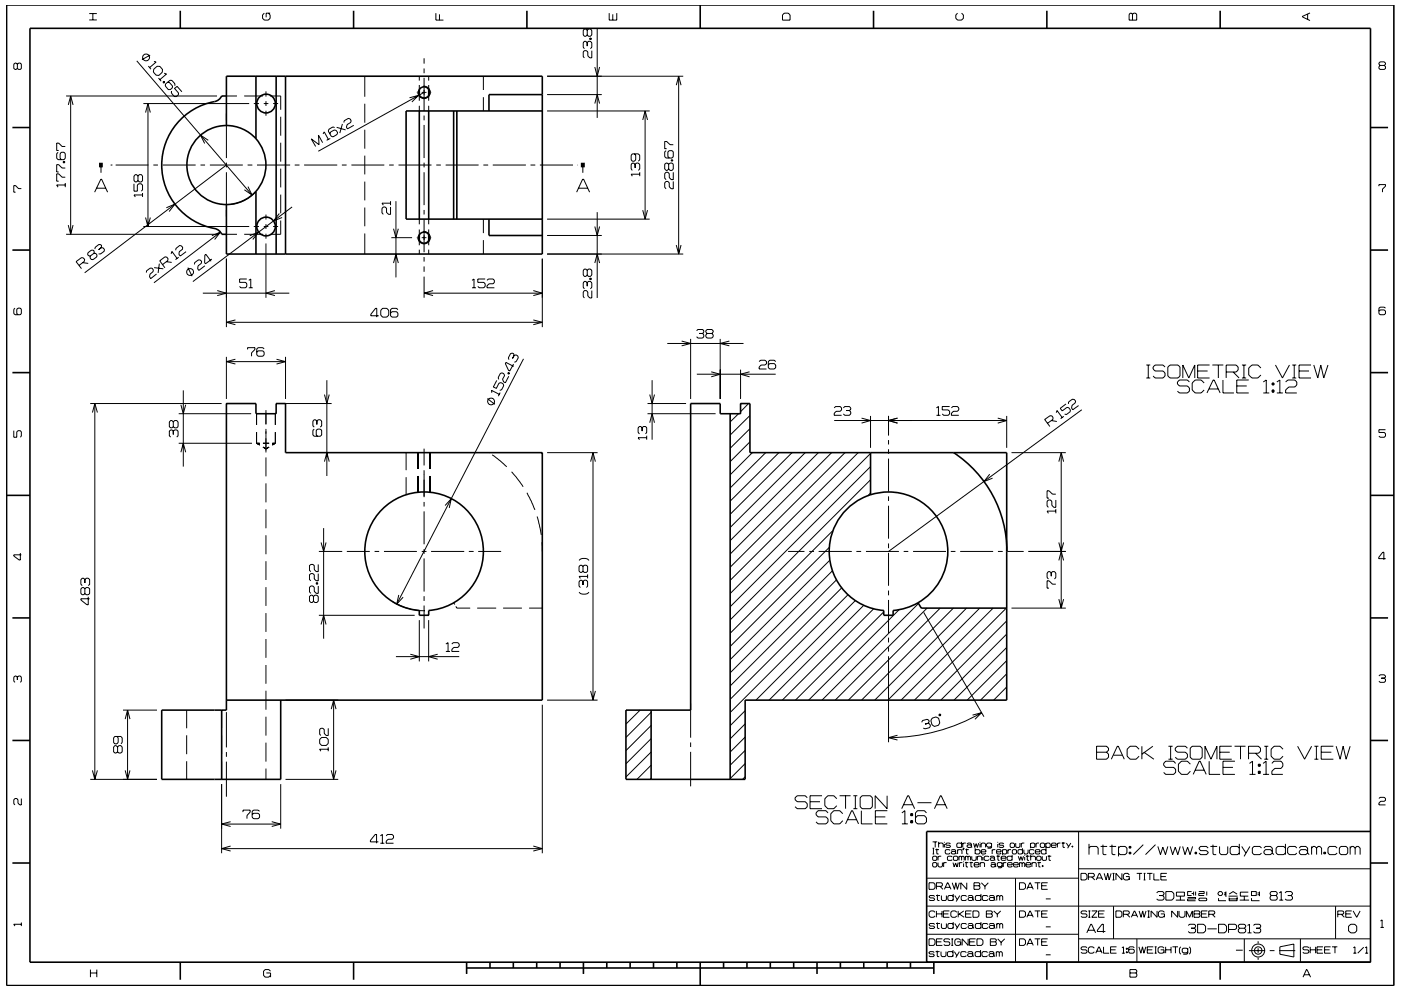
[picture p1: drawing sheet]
<svg xmlns="http://www.w3.org/2000/svg" width="297mm" height="210mm" viewBox="0 0 297 210" stroke-linecap="round" stroke-linejoin="round" font-family="sans-serif">
<g fill="none" stroke="#000" stroke-width=".21">
<path d="M3.7 13.6l-.3-.2h-.2l-.3 .2v.9l.3 .2 .5-.2M3.7 13.6l.2-.2h.4l.2 .2v.9l-.2 .2h-.4l-.2-.2M3.7 13.6v.9M18.9 4.2h1.6M18.9 2.9h1.6M19.7 2.9v1.3M29 12.9l24.4 28.5M31.5 14l.5 .7M31.5 11.6v.1M31.8 11.7l-1.7 1M32.6 14.7l.7-.7 .6 .1 .6 .6-.1 .6-.7 .7h-.6l-.6-.7zM32.6 13l.5 .2-1.4 1.1"/>
<path d="M33.6 16.5l.6 .7M34.8 17.2l.1 .2-.2 .2-.2-.2zM34.8 15.5l.5 .2-1.4 1.2M34.8 17.3l-.2 .2M35.5 17.5h.4l.7 .7-.1 .5-.4 .3h-.4l-.7-.8 .1-.4 1-.8 .3 .1 .7 .7v.4M36.4 19.3l-.1 .4 .7 .8h.4l.4-.4v-.4l-.8-.9 .6-.5 1 1.2M56 2.8l-.3 .4v.7l.3 .4h.9l.4-.4v-.7l-.4-.4M56.4 19.4v1.1M57.3 2.8h-.9v.9M77.3 16.2v4.3M88.4 19.6h.1M88.9 16.2v.9"/>
<path d="M88.9 18v1M89.4 19.6h1M89.7 18.3a1.32 1.32 0 0 1 1.5 1.2 1.32 1.32 0 0 1-1.4 1.4 1.32 1.32 0 0 1-1.2-1.5M89.9 12.4v1.1M89.9 14.5v1M89.9 16.5v7M89.9 19.6l-22.4 12.5M90.9 16.2v.9M90.9 18v1M91.4 19.6h.1M92.4 2.8v1.5h1.6M93.2 3v1.3"/>
<path d="M102.5 16.2v2.9M116 16.2h28.9M124.5 9.1l-.3-.3h-.3l-.2 .3v.9l.2 .3M124.5 9.1l.3-.3h.4l.3 .3v.9l-.3 .3M124.5 9.1v.7M124.5 6.4l-.3-.3h-.3l-.2 .3v1l.2 .3h.3l.3-.3M124.5 6.4l.3-.3h.4l.3 .3v1l-.3 .3h-.4l-.3-.3M124.5 6.4v1M125.1 8.1h.2v.3h-.2zM125.1 8.3h.2M125.5 10.7v1.6h-.5l-.4-.5v-.8l-.3-.3h-.4l-.2 .3v1l.2 .3M126.1 14.2l.5 2 .5-2"/>
<path d="M126.6 6.1v18.9M129.2 2.8v1.5h1.6v-1.5M129.9 3v1.3M143.4 18.1l.5-1.9 .5 1.9M143.9 16.2v37.7M166.3 2.8h.8l.4 .4v1.1h-1.6v-1.1zM203 2.8l-.4 .4v.7l.4 .4h.9l.4-.4v-.7l-.4-.4M239.6 2.8h.3l.2 .2 .3-.2h.3l.3 .2v1.3h-1.6v-1.3zM240.1 3v1.3M277.2 3v1.1M277.7 2.7l-1.6 .8v.1l1.6 .8M292.6 13.9l-.2-.3v-.2l.2-.3h.9l.2 .3v.2l-.2 .3"/>
<path d="M292.6 13.9l-.2 .2v.4l.2 .2h.9l.2-.2v-.4l-.2-.2M292.6 13.9h.9M12.3 32.3l-.3 .3v1l.3 .3h1.3l.2-.3v-1l-.2-.3h-.6l-.3 .3v1l.3 .3M13.4 34.2h.3v.3h-.3zM13.4 34.4h.3M13.8 31.1h-.6l-.8-.8h-.4v1.6h.4M13.8 39.2h-1.8l.3 .5M13.8 38.8v.9M13.8 37.6h-.6l-.8-.7h-.4v1.5h.4M13.8 35.6h-.6l-.8-.7h-.4v1.6h.4M14 20.4h32M14.5 22.3l.5-1.9 .5 1.9"/>
<path d="M15 20.4v29.3M20.5 39.9h1.9M21.4 35v1.7M23.5 35h.3M24.5 35h7M28.4 39v1.5h.7v-1.2l.3-.3h.6l.2 .3v1l-.2 .2M29.2 37.3l.3-.3h.5l.2 .3v1l-.2 .3h-.5l-.3-.3M29.2 37.3l-.3-.3h-.2l-.3 .3v1l.3 .3h.2l.3-.3M29.2 37.3v1M30.4 22h22.4M30.9 23.9l.5-1.9 .5 1.9M31.4 22v26"/>
<path d="M32.5 35h1M34.5 35h7M42.5 35h1M44.2 29.8l-1.7-1.1 .9 1.7M44.5 35h7M48 24.1v1.4M48 26.5v7M48 34.5v1M48 36.5v7M48 20.4h2.2M48 35l-30.1 22.9M51.8 20.4h3.9"/>
<path d="M52.5 35h1M52.6 39.6l.8 1.8-1.6-1.1M53.8 22h1.1M54.5 35h7M55.9 22h1M56.4 21.5v1M56.4 23.5v1M57.2 20.4h2.3v2.9M57.9 22h1.1M59.5 24.8v4M59.5 30.3v4M59.5 35.8v4"/>
<path d="M62.5 35h1M64.5 35h7M68.4 30.3l-.9-1.6 .1 2-1.6-1.2 .9 1.6M68.5 28.4l.2-.4 .9 1.6M70 29.4l-.7 .4M71 27l-.4-.1-.9 .5-.1 .4 .6 1.1 .4 .1 .9-.5 .1-.4-.3-.4-.4-.1-.8 .4-.2 .4M71.4 27l1.9 .6M72.5 35h1M72.6 26.3l-.6 1.9M72.9 26l.1-.4 .9-.5 .3 .1 .3 .4-.2 .4-.7 .4-.2 .6 .3 .3 1.3-.7M74.5 35h7M77.3 22v4"/>
<path d="M77.3 27.5v4M77.3 33v4M77.3 38.5v4M82.5 35h1M84.5 35h7M86.8 20.7l1.9-.5-1.4 1.4M88.9 20.3v1.1M88.9 22.4v1.1M89.9 24.5v1M89.9 26.5v7M89.9 34.5v1M89.9 36.5v7"/>
<path d="M90.9 20.3v1.1M90.9 22.4v1.1M92.5 35h1M94.5 35h7M102.5 20.6v2.9M102.5 35h1M104.5 35h7M112.5 35h1M114.5 35h7M116 20.1h11.6M116 23.5h21.7M122.5 35h.1"/>
<path d="M122.7 39.9h1.9M123.6 35v1.7M126.1 22l.5-1.9 .5 1.9M134.5 32.6l.3 .3v1l-.3 .3h-.4l-.3-.3v-1l.3-.3h1.2l.3 .3v1l-.3 .3M134.7 34.9l-.3-.3h-.3l-.3 .3v.9l.3 .3M134.7 34.9l.2-.3h.4l.3 .3v.9l-.3 .3M134.7 34.9v.7M135.6 36.9h-1.8l.3 .5M135.6 36.5v.9M136.3 25.4l.5-1.9 .5 1.9M136.8 23.5v23M141.2 32l-.3 .2v1l.3 .3h1.3l.2-.3v-1l-.2-.2h-.6l-.3 .2v1l.3 .3"/>
<path d="M141.8 34.8l-.3-.2h-.3l-.3 .2v1l.3 .3h.3l.3-.3M141.8 34.8l.3-.2h.4l.2 .2v1l-.2 .3h-.4l-.3-.3M141.8 34.8v1M142.3 33.9h.3v.3h-.3zM142.3 34h.3M142.7 38.5v1.5h-.4l-.4-.4v-.8l-.3-.3h-.4l-.3 .3v1l.3 .2M142.7 30.7h-.6l-.8-.7h-.4v1.5h.4M142.7 36.5v1.6h-.4l-.4-.4v-.9l-.3-.3h-.4l-.3 .3v1l.3 .3M292.4 39.5v-.3h1.3v.3l-.6 .6v.7M4.5 40h-.6l-.6-.6h-.4v1.4h.4M14 49.7h32M14.5 47.7l.5 2 .5-2"/>
<path d="M16.8 56.3l1.1-.8v-.5l-.2-.3-.4-.1-1.2 .9 1.2 1.5M17.5 55.7l1.2 .2M19.9 53.7l.1-.4-.2-.2-.4-.1-.8 .6v.4l.2 .2 .3 .1M19.9 53.7l-.8 .6M19.9 53.7l.4 .1 .3 .3-.1 .4-.8 .6-.4-.1-.2-.3v-.4M20.1 40.8l1.3-2.8h.1l1.3 2.8M21.5 52.5v-.4l-.1-.2h-.4l-.8 .6-.1 .3M21.5 52.5l-.6 .5M21.5 52.5l.4 .1 .2 .3v.4l-.8 .6-.4-.1M30.2 41.4h-1.8l.3 .4M30.2 40.9v.9M30.4 48h22.4"/>
<path d="M30.9 46.1l.5 1.9 .5-1.9M31 57.8l.1-.4 .8-.5h.4l.2 .3v.4l-.7 .6-.1 .5 .3 .4 1.2-1M32.7 56.8l1.9 .2M33.8 55.9l-.3 2M34.5 56.1l1.1-.8v-.4l-.3-.4h-.3l-1.1 .8 1.1 1.5M35.2 55.5l1.2 .2M35.3 44.1l1.8-.8-1.2 1.6M36.3 53.8l.1-.5 1.1 1.5M37.3 53.1v-.4l.8-.6 .4 .1 .2 .3v.4l-.7 .5-.1 .6 .3 .3 1.3-.9M37.9 54.6l-.7 .5M39.8 56.8l.9 1.8M40.7 58.3h.1"/>
<path d="M41.2 56.1l.1-.4 .8-.6 .4 .1 .3 .3-.1 .4-.7 .5-.1 .6 .3 .4 1.2-1M44.9 54.9l-1.3 1.1-.2-.3v-1.6l.2-.2 1.1 1.5M44.9 50l1.8-.8-1.2 1.6M46.7 49.2l-14.1 10.8M48 44.5v1.4M48 54.9v14.5M48 49.7h2.2M51.8 49.7h3.9M52.3 59.2h-1.5v.7h1.3l.2 .3v.5l-.2 .3h-1l-.3-.3M52.7 59.5l.5-.3v1.8M53 50l1.8-.8-1.2 1.6M53.8 48h1.1"/>
<path d="M54.2 40.7a8.5 8.5 0 0 1-5.2 2.6M55.9 48h1M56.4 51.6v11.6M56.4 45.5v1.1M56.4 47.5v1M56.4 49.6v1M57.9 48h1.1M59.2 45.3l-1.2 1.6 1.8-.8M59.5 41.3v4M59.5 46.8v2.9h-2.3M61.9 43.9l-21 15.8M77.3 44v4"/>
<path d="M77.3 49.5v4.4M82.8 43.9v1.6h-.4l-.4-.5v-.8l-.3-.3h-.4l-.3 .3v1l.3 .3M82.8 42.7v.8M82.8 43.1h-1.8l.3 .4M83 50.4h4.4M83.4 48.5l.5 1.9 .6-1.9M83.4 55.8l.5-1.9 .6 1.9M83.9 42.7v16.1M88.4 50.4h.1M88.9 46.5v1.1M88.9 48.7v1.1M88.9 51.1v.9"/>
<path d="M88.9 53v.9M89.4 50.4h1M89.7 49.1a1.32 1.32 0 0 1 1.5 1.2 1.32 1.32 0 0 1-1.4 1.4 1.32 1.32 0 0 1-1.2-1.5M89.9 44.5v1M89.9 46.5v7M89.9 54.5v1M89.9 56.5v1.2M89.9 58.7v4.5M90.9 46.5v1.1M90.9 48.7v1.1M90.9 51.1v.9M90.9 53v.9"/>
<path d="M91.4 50.4h.1M100.1 59.5l.4-.3v1.8M102.5 46.5v2.9M102.5 50.9v3M102.9 59.2h-1.6v.7h1.3l.3 .3v.5l-.3 .3h-1l-.3-.3M103.2 59.5l.3-.3h1.1l.2 .3v.4l-.2 .3h-.9l-.5 .4v.4h1.6M115 54.9v14.5M116 53.9h28.9M116 49.9h11.6M116 46.5h21.7M122.3 40.8l1.2-2.8h.2l1.3 2.8M124.5 60l-.3-.3h-.3l-.2 .3v1l.2 .3"/>
<path d="M124.5 60l.3-.3h.4l.3 .3v1l-.3 .3M124.5 60v.7M124.5 57.4l-.3-.3h-.3l-.2 .3v.9l.2 .3h.3l.3-.3M124.5 57.4l.3-.3h.4l.3 .3v.9l-.3 .3h-.4l-.3-.3M124.5 57.4v.9M125.1 59h.2v.3h-.2zM125.1 59.2h.2M126.1 55.8l.5-1.9 .5 1.9M126.1 48l.5 1.9 .5-1.9M126.6 45v18.2M136.3 44.6l.5 1.9 .5-1.9M143.4 52l.5 1.9 .5-1.9"/>
<path d="M3.2 65.4l-.3 .2v.9l.3 .3h1.1l.2-.3v-.9l-.2-.2h-.5l-.2 .2v.9l.2 .3M43 62.2h18.3M46.1 61.6l1.9 .6-1.9 .5M48 75.7v8.9M48 76.7h12.5M48 68.4h67M49.9 67.9l-1.9 .5 1.9 .5M49.9 76.2l-1.9 .5 1.9 .5M52.5 74.1v-.4h1.6v.4l-.8 .7v.8M52.7 61h.9M56 74l-.3-.3h-1l-.3 .3v1.3l.3 .3h1l.3-.3v-.6l-.3-.3h-1l-.3 .3M58.3 61.6l-1.9 .6 1.9 .5"/>
<path d="M58.6 76.2l1.9 .5-1.9 .5M60.5 75.7v8.9M80.3 67h-1.7v-.3l1-1.3h.3v1.9M81.1 65.4h.9l.4 .4v1l-.4 .5h-.9l-.4-.5v-1zM84.4 65.7l-.3-.3h-1l-.3 .3v1.3l.3 .3h1l.3-.3v-.6l-.3-.3h-1l-.3 .3M89.9 62.2h25.1M91.8 61.6l-1.9 .6 1.9 .5M100.1 61h.8M107.7 79.1l.2 .1M107.8 79l.2 .1-.1 .3-.2-.2zM107.9 79.8l-.8 1.4-.3-.2-.3-.6 .5-.7-.2-.4-.3-.2-.4 .1-.5 .9 .1 .4M108.9 77.2l-.8 1.5-.3-.1-.7-1.5 .2-.2 1.6 .8"/>
<path d="M109 75.4l-.1-.4-.3-.1-.4 .1-.4 .9 .1 .4M109 75.4l-.3 .6M109 75.4l.4-.1 .4 .2 .1 .4-.5 .8-.3 .1M111 76.1l-26.9 52M113.1 61.6l1.9 .6-1.9 .5M113.1 67.9l1.9 .5-1.9 .5M125.5 61.6v1.6h-.5l-.4-.4v-.9l-.3-.3h-.4l-.2 .3v1l.2 .3M141.5 72.9h16.1M144.5 72.3l1.9 .5-1.9 .6M146.4 71.9v12.7M147.7 70.1l.2-.2h1.1l.2 .2v.3l-.2 .3M147.7 79.4h16.8"/>
<path d="M148.2 70.7h.8M149 70.7l.2 .3v.4l-.2 .3h-1.1l-.2-.3M149.9 70.7l-.3-.3v-.3l.3-.2h1l.3 .2v.3l-.3 .3M149.9 70.7h1M149.9 70.7l-.3 .3v.4l.3 .3h1l.3-.3v-.4l-.3-.3M150.8 78.9l1.9 .5-1.9 .5M152.7 71.9v12.7M154.6 72.3l-1.9 .5 1.9 .6M157 78.4v6.2M158.9 78.9l-1.9 .5 1.9 .5M160.9 76.7l.3-.3h1l.3 .3v.4l-.3 .3h-.8l-.5 .4v.5h1.6M164.5 76.7l-.3-.3h-1l-.3 .3v1.3l.3 .3h1l.3-.3v-.6l-.3-.3h-1l-.3 .3"/>
<path d="M243 77.4h.9M243.5 77.4v2.8M247 77.8l-.4-.4h-1.7l-.4 .4v.5l.4 .4h1.7l.4 .4v.6l-.4 .5h-1.7l-.4-.5M247.6 77.8l.5-.4h1.7l.4 .4v1.9l-.4 .5h-1.7l-.5-.5zM253.9 78.7h2.1M256.5 77.4h-2.6v2.8h2.6M257 77.4h2.4M258.3 77.4v2.8M260 78.9h2.1l.4-.4v-.7l-.4-.4h-2.1v2.8M261.5 78.9l1.2 1.3M263.3 77.4h.9M263.7 77.4v2.8"/>
<path d="M267.3 78.1l-.6-.7h-1.3l-.6 .7v1.4l.6 .7h1.3l.6-.7M270.4 77.4l1.5 2.8 1.5-2.8M274 77.4h.8M274.4 77.4v2.8M275.4 78.7h2.1M278 77.4h-2.6v2.8h2.6M278.5 77.4l.9 2.8 .6-2.8 .7 2.8 .9-2.8M293.7 65.4l-.2-.3h-.9l-.2 .3v1.1l.2 .3h.9l.2-.3v-.5l-.2-.3h-.9l-.2 .3M2.9 91.3v1.4h.7v-1.1l.2-.3h.5l.2 .3v.9l-.2 .2M19.1 85.6h27.9M19.6 87.5l.5-1.9 .6 1.9M20.1 85.6v79.7"/>
<path d="M36.7 91.4l-.3-.2h-.2l-.3 .2v1.1l.3 .2M36.7 89.5l-.3-.3h-.2l-.3 .3v1l.3 .3 .5-.3M36.7 91.4l.3-.2h.5l.3 .2v1.1l-.3 .2M36.7 89.5v1M36.7 91.4v.8M36.7 89.5l.3-.3h.5l.3 .3v1l-.3 .3h-.5l-.3-.3M37.9 94h15.5M37.9 87.7h15.4M38.4 85.8l.5 1.9 .5-1.9M38.4 95.9l.5-1.9 .5 1.9M38.9 82.8v16.2M54.4 94h.7"/>
<path d="M54.4 94l.7 .4M54.4 87.7v2.4M54.4 91.6v2.4M55.7 94h1.4M55.7 94.8l.7 .4 .7-.4M56.4 87v3M56.4 91v5M56.4 97v4M57.7 94h.7M58.4 94l-.7 .4M58.4 87.7v2.4M58.4 91.6v2.4"/>
<path d="M59.5 85.6h10.8M66.6 91l-.3 .3v1l.3 .2h1.3l.3-.2v-1l-.3-.3h-.6l-.3 .3v1l.3 .2M67.2 89.3l-.3-.3h-.3l-.3 .3v1l.3 .3M67.2 89.3l.3-.3h.4l.3 .3v1l-.3 .3M67.2 89.3v.7M68.8 97.9l.5-1.9 .5 1.9M68.8 83.7l.5 1.9 .5-1.9M69.3 80.6v20.4M86.1 96v3.7M88.6 96v3.5M88.7 96v3.5M89.9 95.2v3.5"/>
<path d="M89.9 99.7v5.7M91.1 96v3.5M91.2 96v3.5M103.3 84.5l1.6 1.3M103.7 96h.1M104.3 83.3l-.1-.5 1.7 .8M104.4 96.5l3 2.5M105.3 80.7l-.7 1.4 .6 .3 .6-1.1 .4-.1 .5 .2 .1 .4-.5 .9-.3 .1M106 83.3l-.3 .7M116 96h10.7M125.2 97.9l.5-1.9 .5 1.9M125.7 96v52.5"/>
<path d="M136.1 90.7l.3-.2h.5l.2 .2v1l-.2 .3M136.1 90.7l-.3-.2h-.2l-.3 .2v1l.3 .3M136.1 90.7v.7M137.1 92.8h-1.8l.3 .5M137.1 92.4v.9M137.3 85.6h8.2M137.3 87.7h14.4M137.8 89.7l.5-1.9 .5 1.9M137.8 83.7l.5 1.9 .5-1.9M138.3 80.6v12.7M156.6 87.8l-1.8 1.7M158.7 85.6l-1.7 1.7"/>
<path d="M159 93.7l-4.2 4.2M159 90.9l-4.2 4.2M159 88.1l-4.2 4.2M159.5 96l-4.7 4.7M162.3 96l-7.5 7.5M165.1 96l-10.3 10.3M167.9 96l-13.1 13.1M170.7 96l-15.9 15.9M173.5 96l-18.7 18.7M176.3 96l-21.5 21.5M176.9 89.2h36.5M176.9 86.5l.3-.3h.9l.3 .3v.4l-.3 .3h-.8l-.4 .5v.4h1.5"/>
<path d="M178.8 86.5l.3-.3h1l.3 .3v.3l-.3 .3M179.2 96l-24.4 24.3M179.4 87.1h.7M180.1 87.1l.3 .3v.4l-.3 .3h-1l-.3-.3M181.9 96l-27.1 27.1M182.7 88.7l1.9 .5-1.9 .5M184.6 99l-29.8 29.7M184.6 96.2l-29.8 29.7M184.6 88.2v6.8M188.4 88.2v4.1M188.4 93.3v1M188.4 95.3v1"/>
<path d="M188.4 97.3v7M190.3 88.7l-1.9 .5 1.9 .5M198.5 86.5l.5-.3v1.9M198.5 88.1h.9M201.3 86.2h-1.5v.7h1.2l.3 .3v.6l-.3 .3h-.9l-.3-.3M201.7 86.5l.3-.3h1l.3 .3v.4l-.3 .3h-.9l-.4 .5v.4h1.6M211.5 88.7l1.9 .5-1.9 .5M213.4 88.2v6.8M214.5 96h11.5M222.1 89.8l1.1-.8 .1-.4-.2-.4h-.5l-1.1 .8 1.1 1.5M222.9 89.2l1.2 .2M223.9 87.5l.2-.4 1.1 1.5"/>
<path d="M224.5 97.9l.5-1.9 .5 1.9M225 96v33M225.5 88.3l-.6 .5M226 85.7l-1.2 .9 .4 .6 1-.8 .4 .1 .3 .4v.4l-.8 .6-.4-.1M226.5 85.7l.1-.4 .8-.6h.4l.2 .4v.4l-.7 .5-.1 .6 .3 .3 1.2-.9M229.4 86.9l-41 30.1M243 80.2h.9M250.8 80.2v-2.8l1.2 2.8 1.3-2.8v2.8M252.2 81l-.4-.4h-1.7l-.5 .4v.4l.5 .5h1.7l.4 .4v.7l-.4 .3h-1.7l-.5-.3M255.3 81.2l-.6-.6h-1.3l-.6 .6v1.5l.6 .6h1.3l.6-.6M255.9 83.3l1.3-2.7h.2l1.3 2.7M256.4 82.5h1.9"/>
<path d="M259.3 80.6v2.7h2.3M262.2 81.9h2.1M263.3 80.2h.9M264.8 80.6h-2.6v2.7h2.6M267.8 81l.7-.4v2.7M267.8 83.3h1.3M269.7 82.7h.4v.5h-.4zM269.7 81.2h.4v.5h-.4zM269.9 81.2v.5M269.9 82.7v.5M270.7 81l.7-.4v2.7M270.7 83.3h1.3"/>
<path d="M272.6 81l.4-.4h1.5l.4 .4v.7l-.4 .4h-1.2l-.7 .6v.6h2.3M274 80.2h.8M293.7 91.1h-1.3v.6h1.1l.2 .3v.5l-.2 .2h-.9l-.2-.2M4.3 117.3v1.5h-.2l-1.2-.9v-.2h1.6M56.4 102.5v4M56.4 108v4M56.4 113.5v4.1M56.4 119v4M67.5 119.7v1.5h-.4l-.5-.4v-.8l-.3-.3h-.4l-.3 .3v1l.3 .2M67.6 117h5M68.1 115.1l.5 1.9 .5-1.9M68.6 112v23.5"/>
<path d="M73.5 117h4.9M79.4 117h1M81.4 117h7M86.1 101.2v3.8M88.6 101v3.4M88.7 101v3.4M89.4 117h1M89.9 106.5v.9M89.9 108.5v6.9M89.9 116.5v1M89.9 118.4v7.1M91.1 101v3.4"/>
<path d="M91.2 101v3.4M91.4 117h7M94.4 107.2l1.3-1.4-.5 1.9M99.4 117h1M101.4 117h4.9M108.5 100.1l1 1.1 1.4 2.1M111.7 104.5l1.7 3.7M113.9 109.6l.9 3.8M114.9 115l.1 2M122.8 118.9a1.45 1.45 0 0 1 2.1 0M167.1 117h3.5M171.6 117h1"/>
<path d="M173.6 117h7M175.8 116.1l-21 21M175.9 118.8l-21.1 21.1M176.6 112.6l-21.8 21.7M181.6 117h1M183.6 117h7M184.6 101.8l-29.8 29.7M184.6 104.6l-.6 .6M188.4 105.3v1M188.4 107.3v7M188.4 115.3v1M188.4 117.3v6.9"/>
<path d="M191.6 117h1M193.6 117h7M201.6 117h1M203.6 117h7M209.8 100.6l-1.2 1.5 1.8-.7M211.6 117h1M213.6 117h3.4M218.1 117h7.9M223.9 108.4h-1.9l.3 .5M223.9 106v1.6h-.5l-.4-.4v-.9l-.3-.3h-.4l-.3 .3v1l.3 .3M223.9 108v.9M223.9 104.8h-.8l-.7-.7h-.4v1.6h.4"/>
<path d="M224.5 115.1l.5 1.9 .5-1.9M224.5 118.9l.5-1.9 .5 1.9M293.8 118.5h-1.5v-.3l.9-1.1h.2v1.6M18 122.9l-.3-.3h-.3l-.3 .3v1l.3 .3M18 124.9l-.3-.3h-.3l-.3 .3v1l.3 .2h.3l.3-.2M18 124.9l.3-.3h.4l.3 .3v1l-.3 .2h-.4l-.3-.2M18 122.9v.8M18 124.9v1M18 122.9l.3-.3h.4l.3 .3v1l-.3 .3M18.7 126.6v1.7h-.3l-1.3-1.1v-.2h1.9M56.4 124.5v4M56.4 130v4"/>
<path d="M56.4 135.5v4M66.5 126.5l-.3-.3h-.3l-.3 .3v1l.3 .3h.3l.3-.3M66.5 126.5l.3-.3h.4l.3 .3v1l-.3 .3h-.4l-.3-.3M66.5 126.5v1M67.1 123.6h.2v.3h-.2zM67.1 123.7h.2M67.5 121.7v1.5h-.4l-.5-.4v-.9l-.3-.2h-.4l-.3 .2v1l.3 .3M67.5 124.3v1.6h-.4l-.5-.5v-.8l-.3-.3h-.4l-.3 .3v1l.3 .3M67.6 130.5h20.3M68.1 132.5l.5-2 .5 2M83.3 127.6a12.8 12.8 0 0 0 6.8 1.9h-.2M83.9 139.3h13.5"/>
<path d="M84.5 126.2l-.4 1.9 1.4-1.4M87 138.8l1.9 .5-1.9 .5M88.9 131.5v8.8M89.9 126.4v1.1M89.9 128.4v4.9M90.9 131.5v8.8M92.8 138.8l-1.9 .5 1.9 .5M94.5 136.6l.5-.3v1.9M94.5 138.2h.9M95.8 136.6l.3-.3h1l.3 .3v.4l-.3 .3h-.9l-.4 .4v.5h1.6M96.2 127.8l.2 .4M96.6 128.6l.3 .4h2.8"/>
<path d="M101.2 129h4M106.7 129h4M112.2 129h2.8M122.8 125.6a1.43 1.43 0 0 0 2.1 0M123.6 123.4l-.3-.3h-.2l-.3 .3v.9l.3 .3M123.6 120.1l-.3-.2h-.2l-.3 .2v1.1l.3 .2 .5-.2M123.6 123.4l.3-.3h.4l.3 .3v.9l-.3 .3M123.6 120.1v1.1M123.6 123.4v.7M123.6 120.1l.3-.2h.4l.3 .2v1.1l-.3 .2h-.4l-.3-.2M124.6 121.8v.9M124.6 122.3h-1.8l.3 .4"/>
<path d="M176.5 121.1l-21.7 21.6M177.3 123l-22.5 22.5M178.4 124.7l-23.6 23.6M179.8 126.1l-25 25M181.4 127.4l-21.1 21.1M183.1 128.4l-20 20.1M185.2 129.2l-19.3 19.3M187.4 129.8l-18.7 18.7M188.4 125.3v1M188.4 127.2v7.1M188.4 135.2v1.1M188.4 137.3v.9"/>
<path d="M188.4 139.2v18.2M190.6 129.3l-19.2 19.2M194.7 128l-20.4 20.5M195.8 129.9l12.8 22.1M196.6 129l-19.5 19.5M199.3 129l-19.4 19.5M202.1 129l-19.4 19.5M204.9 129l-19.4 19.5M207.7 129l-19.4 19.5M210.6 129l-19.5 19.5M213.4 129l-19.5 19.5M213.4 134.5l-13.9 14"/>
<path d="M213.4 131.7l-16.7 16.8M213.4 137.3l-11.1 11.2M214.5 129h11.5M222.9 121.5l-.3-.3h-.3l-.3 .3v1l.3 .3M222.9 121.5l.2-.3h.5l.3 .3v1l-.3 .3M222.9 121.5v.7M223.9 123.9h-.8l-.7-.7h-.4v1.5h.4M224.5 127.1l.5 1.9 .5-1.9M3.7 143.6l-.3-.2h-.2l-.3 .2v.9l.3 .2M3.7 143.6l.2-.2h.4l.2 .2v.9l-.2 .2M3.7 143.6v.6M24.8 156.2l.3 .3v1l-.3 .3h-.5l-.2-.3v-1l.2-.3h1.4l.2 .3v1l-.2 .3"/>
<path d="M24.9 158.5l-.3-.3h-.3l-.2 .3v1l.2 .2h.3l.3-.2M24.9 158.5l.3-.3h.5l.2 .3v1l-.2 .2h-.5l-.3-.2M24.9 158.5v1M26.1 150.6h7.2M26.5 152.5l.6-1.9 .5 1.9M27 150.6v14.7M39.6 150.6v3.9M39.6 155.9v4.1M47 150.6v3.9M47 155.9v4.1M48 151v7.5M48 159.5v1"/>
<path d="M56.4 141v4M56.4 146.5v4M56.4 152v4M56.4 157.5v4M60.5 148.5h11.2M68.2 156.4h1l.4 .4v.9l-.4 .4h-1l-.4-.4v-.9zM69.6 158.9h-1.8l.2 .4M69.6 154.5v1.5h-.4l-.5-.4v-.9l-.3-.2h-.4l-.2 .2v1l.2 .3M69.6 158.5v.8M70.2 150.4l.5-1.9 .5 1.9M70.7 148.5v16.8M115 149.5v31.5"/>
<path d="M116 148.5h10.7M125.2 146.6l.5 1.9 .5-1.9M132.9 150.6l-.2 .2M135.7 150.6l-3 3M138 159.5l-5.3 5.3M138 156.7l-5.3 5.3M138 153.9l-5.3 5.3M138 151.1l-5.3 5.3M146.4 149.2v7.3M146.4 157.5v1M146.4 159.5v7.3M158 159.2l-3.2 3.1"/>
<path d="M158 156.3l-3.2 3.2M158 153.5l-3.2 3.2M158 150.7l-3.2 3.2M190.3 155.9l-1.9 .6 1.9 .5M195.4 153.2l.2-.4 1-.2 .4 .4-.2 .4M196.8 153.4l-.7 .2M196.8 153.4l.3 .2 .2 .4-.2 .3-1 .3-.4-.2M197.7 152.3l.8-.2 .5 .3 .3 .9-.3 .5-.9 .3-.5-.4-.2-.9zM199.2 151.5h.2v.3h-.3zM206.2 151.7l1.9-.5-1.4 1.4M208.1 151.2a39.3 39.3 0 0 1-19.7 5.3M213.4 145.7l-2.7 2.8"/>
<path d="M213.4 142.9l-5.5 5.6M213.4 140.1l-8.3 8.4M232.5 158.3h2.1l.4 .4v.4l-.4 .4 .4 .5v.6l-.4 .4h-2.1zM232.5 159.5h2.1M241.5 158.9l-.6-.6h-1.3l-.6 .6v1.5l.6 .6h1.3l.6-.6M242.1 158.3v2.7M242.5 159.5l2.1 1.5M244.4 158.3l-2.3 1.7M247.7 158.3h.9M248.2 158.3v2.7M251.8 158.7l-.5-.4h-1.7l-.4 .4v.4l.4 .4h1.7l.5 .5v.6l-.5 .4h-1.7l-.4-.4M252.3 158.7l.5-.4h1.7l.4 .4v1.9l-.4 .4h-1.7l-.5-.4z"/>
<path d="M258.6 159.5h2.1M261.2 158.3h-2.6v2.7h2.6M261.7 158.3h2.4M263 158.3v2.7M264.7 159.8h2.1l.4-.5v-.6l-.4-.4h-2.1v2.7M266.2 159.8l1.3 1.2M268.1 158.3h.8M268.5 158.3v2.7M272 158.9l-.6-.6h-1.3l-.6 .6v1.5l.6 .6h1.3l.6-.6M275.1 158.3l1.5 2.7 1.5-2.7M278.7 158.3h.8M279.1 158.3v2.7"/>
<path d="M280.1 159.5h2.2M282.7 158.3h-2.6v2.7h2.6M283.3 158.3l.8 2.7 .7-2.7 .6 2.7 .9-2.7M292.4 143.4l.2-.3h.9l.2 .3v.2l-.2 .2M292.9 143.8h.6M293.5 143.8l.2 .3v.4l-.2 .2h-.9l-.2-.2M4.5 169.4v1.3h-.3l-.4-.4v-.7l-.2-.2h-.4l-.3 .2v.9l.3 .2M19.1 165.3h14.2M19.6 163.4l.5 1.9 .6-1.9M26.5 163.4l.5 1.9 .6-1.9M39.6 161.5v3.8M47 161.5v3.8"/>
<path d="M47 166.3v14.7M47 174.8h12.5M47 180h68M48 161.5v7.5M48.9 174.3l-1.9 .5 1.9 .5M48.9 179.4l-1.9 .6 1.9 .5M51.5 172.2v-.4h1.5v.4l-.6 .8v.6M55 172.1l-.3-.3h-.9l-.3 .3v1.2l.3 .3h.9l.3-.3v-.5l-.3-.3h-.9l-.3 .3M56.4 163v2.3M57.6 174.3l1.9 .5-1.9 .5M59.5 166.3v9.5M60.5 165.3h11.2"/>
<path d="M70.2 163.4l.5 1.9 .5-1.9M80.2 178.6h-1.7v-.3l1-1.3h.3v1.9M80.6 178.9h.9M80.6 177.3l.5-.3v1.9M81.9 177.3l.3-.3h.9l.3 .3v.4l-.3 .3h-.8l-.4 .4v.5h1.5M113.1 179.4l1.9 .6-1.9 .5M138 165.1l-.2 .2M138 162.3l-3 3M158 162l-3.2 3.1M158 164.8l-.6 .5M171.2 169.2l-.5-.4h-1.7l-.4 .4v.4l.4 .4h1.7l.5 .5v.6l-.5 .4h-1.7l-.4-.4M171.7 170h2.2"/>
<path d="M174.3 168.8h-2.6v2.7h2.6M175.6 172.4l-.5-.4h-1.7l-.4 .4v.4l.4 .5h1.7l.5 .4v.6l-.5 .4h-1.7l-.4-.4M177.4 169.4l-.6-.6h-1.3l-.6 .6v1.5l.6 .6h1.3l.6-.6M178 168.8h2.3M178.7 172.6l-.6-.6h-1.3l-.7 .6v1.5l.7 .6h1.3l.6-.6M179.3 174.7l1.2-2.7h.3l1.2 2.7M179.3 168.8v2.7M179.7 173.9h1.9M180.9 168.8h.9M180.9 171.5h.9M181.4 168.8v2.7M182.4 169.2l.4-.4h1.7l.5 .4v1.9l-.5 .4h-1.7l-.4-.4z"/>
<path d="M182.6 172v2.7h2.4M185.6 173.3h2.1M188.1 168.8v2.7l-2.6-2.7v2.7M188.1 172h-2.5v2.7h2.5M191.2 171.5l1.2-2.7h.3l1.2 2.7M191.2 174.7h1.3M191.2 172.4l.7-.4v2.7M191.6 170.7h1.9M193.1 174.1h.4v.4h-.4zM193.1 172.6h.4v.4h-.4zM193.3 172.6v.4M193.3 174.1v.4"/>
<path d="M194.5 170.3h3M196.4 172.4l-.4-.4h-1.5l-.4 .4v1.9l.4 .4h1.5l.4-.4v-.8l-.4-.5h-1.5l-.4 .5M197.7 178.6h1M197.7 179.9h.4M197.9 179.9v1.2M198.1 171.5l1.3-2.7h.2l1.2 2.7M198.3 178.6v1.1M198.5 170.7h1.9M198.6 180v1.1h.4M199 179l.2-.2h.6l.2 .2v.7M199 178.6v1.1M200.2 178.6v.1"/>
<path d="M200.2 179v.7M201.5 179l-.2-.2h-.6l-.2 .3 .2 .2h.6l.2 .3-.2 .1h-.6l-.2-.1M203.9 179l-.2-.2h-.7l-.1 .2v.6l.1 .1h.7l.2-.1M203.9 178.6v1.1M204.1 178.8v.9M204.2 179.9h.2l-.2 .4zM204.3 179.9l-.1 .4M204.8 178.8h-.5l-.2 .2M204.9 180v1.1h.4M205 179l.2-.2h.6l.2 .2v.6M206 179.4l-.2-.2h-.6l-.2 .2 .2 .3h.6l.2-.1M206 179.6l.1 .1"/>
<path d="M206.4 178.8l.3 .9 .3-.8 .2 .8 .3-.9M206.8 179.9v1.2M207.8 178.6v.1M207.8 179v.7M208 179l.2-.2h.5l.3 .2v.7M208 178.8v.9M210.2 179l-.2-.2h-.6l-.2 .2v.4l.2 .3h.6l.2-.3M210.2 178.8v.9l-.2 .2h-.6M211.5 178.6v.1M211.5 179v.7M212.8 179l-.2-.2h-.6l-.2 .3 .2 .2h.6l.2 .3-.2 .1h-.6l-.2-.1M214.3 178.8h.6l.2 .2v.6l-.2 .1h-.6l-.1-.1v-.6z"/>
<path d="M215.3 178.8v.8l.2 .1h.6l.1-.1v-.8M216.5 178.8v.9M216.8 179.9v1.2M217.2 178.8h-.5l-.2 .2M218.5 179l.2-.2h.5l.2 .2v.6l-.2 .1h-.5l-.2-.1M218.5 178.8v1.1M219.7 178.8v.9M220.3 178.8h-.5l-.1 .2M220.6 179l.2-.2h.5l.2 .2v.6l-.2 .1h-.5l-.2-.1zM221.7 179l.3-.2h.5l.2 .2v.6l-.2 .1h-.5l-.3-.1M221.7 178.8v1.1M221.8 179.9v1.2"/>
<path d="M222.9 179.3h1l-.1-.5h-.7l-.2 .2v.6l.2 .1h.7l.1-.1M224.2 178.8v.9M224.8 178.8h-.4l-.2 .2M225.1 178.8h.7M225.4 178.6v1.1h.4M226.1 178.8l.5 .8M227 178.8l-.6 1.1M227.3 179.4h.2v.3h-.2zM227.4 179.4v.3M228.7 176.4v27.7M230.9 179.9l.3-.4h1.3l.3 .4v1.4M230.9 179v2.3"/>
<path d="M233.3 179.5h1.4M233.8 179.2v1.9l.2 .2h.6M235.2 179.5h1.4M235.6 161l1.3-2.7h.2l1.3 2.7M235.8 179.2v1.9l.2 .2h.5M236.1 160.2h1.9M237.1 179.9l.4-.4h1l.4 .4v1l-.4 .4h-1l-.4-.4M237.1 179.5v2.1M239.4 179.5h.4v.4h-.4zM239.6 179.5v.4M242.4 179.2l-2.1 2.1M245 179.2l-2.1 2.1"/>
<path d="M245.5 179.5l.5 1.8 .5-1.6 .6 1.6 .5-1.8M247.7 161h.9M248.1 179.5l.5 1.8 .6-1.6 .5 1.6 .5-1.8M249.3 161.9l-.5-.4h-1.7l-.4 .4v.4l.4 .5h1.7l.5 .4v.6l-.5 .4h-1.7l-.4-.4M250.7 179.5l.5 1.8 .6-1.6 .5 1.6 .6-1.8M252.4 162.1l-.6-.6h-1.3l-.7 .6v1.5l.7 .6h1.3l.6-.6M253 164.2l1.3-2.7h.2l1.2 2.7M253.4 163.4h1.9M255.5 161v-2.7l1.2 2.7 1.3-2.7v2.7M256.2 179.9l-.4-.4h-1.2l-.4 .4 .4 .5h1.2l.4 .5-.4 .4h-1.2l-.4-.4M256.4 161.5v2.7h2.3M256.6 179.5h1.5"/>
<path d="M257.2 179.2v1.9l.1 .2h.6M258.6 179.5v1.4l.3 .4h1.1l.3-.4v-1.4M259.3 162.8h2.1M261.8 161.5h-2.5v2.7h2.5M262.8 179.9l-.4-.4h-1.2l-.4 .4v1l.4 .4h1.2l.4-.4M262.8 179v2.3M263.3 179.5l.9 1.4M264.9 164.2h1.3M264.9 161.9l.7-.4v2.7M265 179.5l-1.2 2.1M266.8 163.6h.4v.4h-.4zM266.8 162.1h.4v.4h-.4z"/>
<path d="M267 162.1v.4M267 163.6v.4M267.5 179.9l-.4-.4h-1.2l-.4 .4v1l.4 .4h1.2l.4-.4M267.8 164.2h1.3M267.8 161.9l.6-.4v2.7M268 179.9l.3-.4h1.1l.3 .4v1M268.1 161h.8M269.7 161.9l.4-.4h1.5l.4 .4v.6l-.4 .5h-1.3l-.6 .6v.6h2.3M272.5 179.9l-.3-.4h-1.3l-.3 .4v1l.3 .4h1.3l.3-.4M272.5 179v2.3M274.9 179.9l-.3-.4h-1.2l-.4 .4v1l.4 .4h1.2l.3-.4M275.5 179.9l.3-.4h1.1l.3 .4v1"/>
<path d="M278.1 179.9l.3-.4h.4l.3 .4M278.1 179.5v1.8M278.7 161h.8M279.1 179.9l.4-.4h.3l.4 .4v1.4M279.1 179.9v1.4M283.5 179.9l-.4-.4h-1.2l-.3 .4v1l.3 .4h1.2l.4-.4M284.3 179.5h1.1l.3 .4v1l-.3 .4h-1.1l-.3-.4v-1zM286.3 179.9l.3-.4h.3l.4 .4M286.3 179.5v1.8M287.3 179.9l.4-.4h.3l.4 .4v1.4M287.3 179.9v1.4M292.4 169.4l.2-.3h.9l.2 .3v.3l-.2 .3h-.8l-.3 .3v.4h1.3"/>
<path d="M4.5 195.7v.7M4.5 196h-1.6l.3 .4M196.5 198.2h32.2M196.5 192.2h94.1M196.6 186.3h32.1M197 199.1h.9l.3 .4v.7l-.3 .3h-.9zM197 187.2h.9l.3 .4v.7l-.3 .3h-.9zM197.7 181.1h.4M197.7 181.8l.2-.2h.6l.1 .2v.5l-.1 .2h-.6l-.2-.2zM197.7 183.1l.2-.1h.6l.1 .1v.6l-.1 .2h-.6l-.2-.2zM198.2 190.2l-.2-.3h-.8l-.2 .3 .2 .3h.8l.2 .3-.2 .2h-.8l-.2-.2M198.2 196.1l-.2-.2h-.8l-.2 .2 .2 .3h.8l.2 .2-.2 .3h-.8l-.2-.2"/>
<path d="M198.2 193.5l-.2-.3h-.7l-.3 .3v.8l.3 .3h.7l.2-.3M198.3 180.2h.8M198.5 189.9h.8M198.5 195.9h.8M198.5 188h1.1l.2-.2v-.4l-.2-.2h-1.1v1.4M198.5 199.8h1.1M198.5 193.2v1.4M198.5 193.8h1.2M198.7 189.7v1.2l.5 .1M198.7 195.7v1.1l.5 .1M198.9 183v.7l.2 .2h.5l.2-.2v-.7M198.9 181.6v.9"/>
<path d="M199.3 188l.6 .6M199.6 181.6h-.5l-.2 .2M199.6 189.9v.9l.2 .2h.6l.3-.2v-.9M199.6 195.9v.8l.2 .2h.6l.3-.2v-.8M199.7 193.2v1.4M199.8 199.1h-1.3v1.4h1.3M200 193.8h1.1M200.1 183v.9M200.2 188.6l.7-1.4h.1l.6 1.4M200.4 188.2h1M200.7 183h-.5l-.1 .1M201.3 193.2h-1.3v1.4h1.3"/>
<path d="M201.4 199.3l-.2-.2h-.9l-.2 .5 .2 .2h.9l.2 .2v.3l-.2 .2h-.9l-.2-.2M201.4 180.4l-.1-.2h-.7l-.2 .2v.5l.2 .2h.7l.1-.2M201.7 180.4l.2-.2h.5l.2 .2v.5M201.7 199.1h.4M201.9 199.1v1.4M201.9 187.2l.5 1.4 .2-1.4 .4 1.4 .4-1.4M201.9 181.8l-.2-.2h-.7l-.1 .2v.5l.1 .2h.7l.2-.2M202.1 183l.2 .9 .3-.9 .3 .9 .3-.9M202.1 190.2l-.2-.3h-.7l-.2 .3v.6l.2 .2h.7l.2-.2M202.1 196.1l-.2-.2h-.7l-.2 .2v.6l.2 .2h.7l.2-.2M202.1 189.6v1.4M202.1 195.6v1.3"/>
<path d="M202.1 181.8l.2-.2h.6l.2 .2v.5l-.2 .2h-.6l-.2-.2zM202.4 189.9l.5 .9M202.4 195.9l.5 .8M202.6 180.8l-.2-.2h-.5l-.2 .2 .2 .3h.5l.2-.2M202.6 180.9l.2 .2M202.9 193.5l-.3-.3h-.7l-.3 .3v.8l.3 .3h.7l.3-.3M202.9 199.8h.8v.7M203 180.4l.2-.2h.6l.2 .2v.7M203 180.2v.9M203.2 193.2v1.4M203.3 181.8l.2-.2 .4 .2M203.3 181.6v.9"/>
<path d="M203.4 193.8l1 .8M203.4 183v.9M203.5 189.9l-.8 1.3M203.5 195.9l-.8 1.2M203.7 199.5l-.3-.4h-.7l-.3 .4v.7l.3 .3h.7l.3-.3M203.9 181.8v.7M203.9 181.8l.1-.2 .4 .2v.7M204 183h-.4l-.2 .1M204.3 182.7v.2M204.3 183.1v.8M204.3 193.2l-1.1 .8M204.6 183h.7"/>
<path d="M204.7 180.2h.7M204.7 181.6v.9M204.7 181.8l.1-.2 .4 .2M204.7 193.8h1.1M204.8 182.8v1l.4 .1M204.9 190.2l-.2-.3h-.7l-.2 .3v.6l.2 .2h.7l.2-.2M204.9 196.1l-.2-.2h-.7l-.2 .2v.6l.2 .2h.7l.2-.2M205 187.2v1.4l-1.3-1.4v1.4M205.2 190.2l.2-.3h.7l.2 .3v.6M205.2 196.1l.2-.2h.7l.2 .2v.6M205.2 181.8v.7M205.2 181.8l.2-.2 .4 .2v.7"/>
<path d="M205.3 199.1v1.4l-1.3-1.4v1.4M205.6 183h.7M205.6 199.8h1M205.9 182.8v1l.3 .1M206 193.2h-1.3v1.4h1.3M206 181.6v.7l.2 .2h.6l.2-.2v-.7M206.3 193.2h1l.3 .3v.8l-.3 .3h-1zM206.3 196.5l-.2-.2h-.7l-.2 .2 .2 .4h.7l.2-.2M206.3 190.6l-.2-.2h-.7l-.2 .2 .2 .4h.7l.2-.2M206.3 190.8l.2 .2M206.3 196.7l.2 .2M206.5 187.2h1.1l.2 .2-.2 .5 .2 .2v.3l-.2 .2h-1.1z"/>
<path d="M206.5 187.9h1.1M206.5 183.4h1.1l-.2-.4h-.7l-.2 .1v.6l.2 .2h.7l.2-.2M206.8 180.4l.1-.2h.7l.2 .2v.5l-.2 .2h-.7l-.1-.2M206.8 199.1h-1.2v1.4h1.2M207.1 199.1h1l.3 .4v.7l-.3 .3h-1zM207.2 181.8l.2-.2h.5l.2 .2v.7M207.2 181.6v.9M207.8 183.1l.2-.1h.6l.1 .1v.8M207.8 183v.9M208 190.2l-.2-.3h-.8l-.2 .3v.6l.2 .2h.8l.2-.2M208 196.1l-.2-.2h-.8l-.2 .2v.6l.2 .2h.8l.2-.2M208 189.6v1.4"/>
<path d="M208 195.6v1.3M208 180.7h1v-.3l-.2-.2h-.6l-.2 .2v.5l.2 .2h.6l.2-.2M208.1 187.2l.7 .8M208.4 181.3v.2M208.4 181.8v.7M208.8 188v.6M209.1 193.2h1.1l.2 .2-.2 .4 .2 .2v.3l-.2 .3h-1.1zM209.1 193.8h1.1M209.5 190.2l-.3-.3h-.7l-.2 .3v.6l.2 .2h.7l.3-.2M209.5 196.1l-.3-.2h-.7l-.2 .2v.6l.2 .2h.7l.3-.2M209.5 187.2l-.7 .8M209.7 181.8l-.2-.2h-.7l-.1 .2v.5l.1 .2h.7l.2-.2"/>
<path d="M209.7 190.2l.3-.3h.6l.2 .3v.6M209.7 196.1l.3-.2h.6l.2 .2v.6M209.9 181.8l.2-.2h.5l.3 .2v.5M210 199.1h1l.2 .2-.2 .5 .2 .2v.3l-.2 .2h-1zM210 199.8h1M210.1 183.1l.2-.1h.5l.2 .1v.6M210.4 180.2v.9M210.7 193.2l.8 .7M210.8 190.6l-.2-.2h-.6l-.3 .2v.2l.3 .2h.6l.2-.2M210.8 196.5l-.2-.2h-.6l-.3 .2v.2l.3 .2h.6l.2-.2M210.8 190.8l.2 .2M210.8 196.7l.2 .2"/>
<path d="M210.9 182.2l-.3-.3h-.5l-.2 .3 .2 .3h.5l.3-.2M210.9 182.3l.1 .2M211 183.5l-.2-.2h-.5l-.2 .2 .2 .4h.5l.2-.2M211 183.7l.2 .2M211 180.2h-.4l-.2 .2M211.3 181.6h.7M211.3 180.7h1l-.2-.5h-.6l-.2 .2v.5l.2 .2h.6l.2-.2M211.3 190.2l.2-.3 .5 .3M211.3 189.9v1.1M211.3 195.9v1M211.3 196.1l.2-.2 .5 .2M211.5 193.9v.7"/>
<path d="M211.5 199.1l.8 .8M211.6 181.4v1l.3 .1M212 190.2l.2-.3 .4 .3v.8M212 190.2v.8M212 196.1v.8M212 196.1l.2-.2 .4 .2v.8M212.2 193.2l-.7 .7M212.3 182h1v-.2l-.2-.2h-.6l-.2 .2v.5l.2 .2h.6l.2-.2M212.3 199.9v.6M212.5 183.1l-.2-.1h-.7l-.2 .1v.5l.2 .2h.7l.2-.2M212.5 183v.9l-.2 .2h-.7M212.6 180.4l.1-.2h.6l.1 .2v.5l-.1 .2h-.6l-.1-.2"/>
<path d="M212.6 180.2v1.1M212.7 183v.9M213 199.1l-.7 .8M213.4 183h-.5l-.2 .1M213.6 183.4h1l-.1-.4h-.7l-.2 .1v.6l.2 .2h.7l.1-.2M213.7 180.2v.9M214.4 180.2h-.5l-.2 .2M214.6 181.8l-.2-.2h-.7l-.2 .2v.5l.2 .2h.7l.2-.2M214.6 181.3v1.2M214.6 180.4l.2-.2h.5l.2 .2v.5l-.2 .2h-.5l-.2-.2zM214.9 183.4h1l-.2-.4h-.6l-.2 .1v.6l.2 .2h.6l.2-.2M215.3 186.3v17.8"/>
<path d="M215.9 181.6l.3 .9 .2-.8 .3 .8 .3-.9M216.2 183v.9M216.2 183.1l.2-.1 .3 .1M216.2 199.1h.9l.3 .4v.7l-.3 .3h-.9zM216.2 187.2h.9l.3 .4v.7l-.3 .3h-.9zM216.2 193.2h.9l.3 .3v.8l-.3 .3h-.9zM216.7 183.1l.2-.1 .4 .1v.8M216.7 183.1v.8M216.8 180.4l-.2-.2h-.6l-.2 .2v.5l.2 .2h.6l.2-.2M217.1 180.2v.7l.2 .2h.5l.2-.2v-.7M217.3 181.3v.2M217.3 181.8v.7"/>
<path d="M217.5 183.4h1l-.1-.4h-.7l-.2 .1v.6l.2 .2h.7l.1-.2M217.5 181.6h.8M217.7 194.6l.7-1.4 .7 1.4M217.7 188.6l.7-1.4 .7 1.4M217.8 181.4v1l.4 .1M217.9 194.1h1M217.9 188.2h1M218.5 181.8l.2-.2h.6l.2 .2v.7M218.5 181.3v1.2M218.8 183.1l.2-.1h.5l.2 .1v.8M218.8 183v.9M219.2 180.4l-.1-.2h-.7l-.2 .2v.5l.2 .2h.7l.1-.2"/>
<path d="M219.4 199.1h1.2M219.4 193.2h1.2M219.4 187.2h1.2M219.5 180.7h1l-.2-.5h-.6l-.2 .2v.5l.2 .2h.6l.2-.2M219.8 181.8l.2-.2h.5l.2 .2v.5l-.2 .2h-.5l-.2-.2zM220 183h.7M220 187.2v1.4M220 193.2v1.4M220 199.1v1.4M220.3 182.8v1l.3 .1M220.8 199.8h1.1M220.8 193.8h1.1"/>
<path d="M220.8 187.9h1.1M221 183.6h.1v.2h-.1zM221 181.6v.7l.1 .2h.6l.2-.2v-.7M221.1 183.6v.2M221.7 196.6h1.1M221.7 190.7h1.1M221.8 180.4l-.2-.2h-.6l-.2 .2v.5l.2 .2h.6l.2-.2M222.1 199.1h-1.3v1.4h1.3M222.1 187.2h-1.3v1.4h1.3M222.1 193.2h-1.3v1.4h1.3M222.1 181.6h.8M222.4 181.4v1l.4 .1"/>
<path d="M228.7 199.1h61.9M228.7 184.3h61.9M229.2 185.2h.9l.4 .4v.7l-.4 .3h-.9zM230.4 197.9l.9-1.9h.1l.9 1.9M230.5 193.4l-.2-.2h-.9l-.2 .2 .2 .4h.9l.2 .2v.3l-.2 .3h-.9l-.2-.3M230.7 197.3h1.3M230.8 186h1l.2-.2v-.3l-.2-.3h-1v1.4M230.8 193.2h.4M230.8 194.6h.4M231 193.2v1.4M231.5 186l.6 .6M231.5 193.2h1.1l-1.1 1.4h1.1"/>
<path d="M232.4 186.6l.6-1.4h.2l.6 1.4M232.6 186.2h1M232.9 193.8h1.1M234.1 185.2l.4 1.4 .4-1.4 .3 1.4 .4-1.4M234.2 193.2h-1.3v1.4h1.3M234.4 197.6h-1.7v-.3l.9-1.3h.3v1.9M235.9 185.2h.4M235.9 186.6h.4M236.1 185.2v1.4M236.1 192.2v6.9M236.6 193.2h1l.3 .3v.8l-.3 .3h-1zM237.9 185.2v1.4l-1.3-1.4v1.4"/>
<path d="M238.2 193.9h1l.2-.2v-.3l-.2-.2h-1v1.4M238.7 185.9h.7v.7M238.9 193.9l.7 .7M239.4 180.8h.4v.3h-.4zM239.4 185.6l-.3-.4h-.6l-.3 .4v.7l.3 .3h.6l.3-.3M239.6 180.8v.3M239.9 194.6l.6-1.4 .7 1.4M240.1 194.1h.9M241 185.2h1.1M241 199.1v5M241.5 193.2l.4 1.4 .4-1.4 .3 1.4 .4-1.4M241.6 185.2v1.4"/>
<path d="M242.5 185.2h.4M242.5 186.6h.4M242.7 185.2v1.4M243.2 185.2h1.1M243.3 193.2h.5M243.3 194.6h.5M243.5 193.2v1.4M243.8 185.2v1.4M244.6 185.2v1.4h1.2M245.2 189.4l.3-.3h1l.3 .3v.2l-.3 .3M245.3 193.2v1.4l-1.2-1.4v1.4M245.8 189.9h.7"/>
<path d="M246.1 193.8h.8v.8M246.1 185.9h1.1M246.5 189.9l.3 .3v.5l-.3 .2h-1l-.3-.2M246.9 193.5l-.4-.3h-.6l-.3 .3v.8l.3 .3h.6l.4-.3M247.2 189.1h1.3l.4 .4v1l-.4 .4h-1.3zM247.4 185.2h-1.3v1.4h1.3M249.3 190.9h1.9M249.4 189.2h1.7v.9h-1.7zM249.7 193.2v1.4l-1.3-1.4v1.4M250 193.2v1.1l.3 .3h.6l.3-.3v-1.1M250.3 190.1v.8M251.5 194.6v-1.4l.7 1.4 .6-1.4v1.4"/>
<path d="M251.8 190.4h1.7v.3h-1.7v.3h1.7M251.9 196.3l.3-.3h1l.3 .3v.3l-.3 .3M252.5 196.9h.7M252.6 189.1h-.8v.8h.8M252.6 189.5h.5M253.1 189.1v.8M253.1 193.2h1.1l.2 .2-.2 .4 .2 .3v.2l-.2 .3h-1.1zM253.1 193.8h1.1M253.2 196.9l.3 .2v.5l-.3 .3h-1l-.3-.3M253.4 180.8h.3v.3h-.3zM253.5 189.1v.8M253.5 180.8v.3"/>
<path d="M253.9 196h1.3l.4 .5v.9l-.4 .5h-1.3zM254.2 189.1h1.1v.4h-1.1v.4h1.1M254.2 190.7l.1-.2h1.4l.2 .4-.2 .1h-1.4zM254.7 193.8h1.1M255.9 189.1v.8M256 193.2h-1.3v1.4h1.3M256 197h2M256.3 193.9h1l.3-.2v-.3l-.3-.2h-1v1.4M257 193.9l.6 .7M258.4 190.5v.5h1.5M258.4 196h1.2l.5 .5v.9l-.5 .5h-1.2zM258.5 189.1h.4l.3 .3v.2l-.3 .3h-.4l-.3-.3v-.2z"/>
<path d="M259.5 189.4h.4M259.5 189.8h.4M259.9 189.1v1.1M260.5 197.1h1.4l.3-.2v-.6l-.3-.3h-1.4v1.9M260.5 190.1h1.9M260.6 190.7h1.7M260.6 190.4v.6h1.7v-.6M260.6 189.6l.8-.5 .9 .5M262.8 196.9l-.3-.3v-.3l.3-.3h1l.3 .3v.3l-.3 .3M262.8 196.9l-.3 .2v.5l.3 .3h1l.3-.3v-.5l-.3-.2M262.8 196.9h1M262.8 190.9h2"/>
<path d="M263.8 190.1v.8M263.8 199.1v5M264.5 197.9h.8M264.5 196.3l.4-.3v1.9M264.7 189.2h-1.7v.9h1.7M265.3 189.1h1.1v.8h-1.1zM265.3 190.5v.5h1.7M265.8 196.3l.2-.3h1l.3 .3v.3l-.3 .3M266.3 196.9h.7M266.6 189.4h.4M266.6 189.8h.4M266.7 199.6v.5"/>
<path d="M267 189.1v1M267 196.9l.3 .2v.5l-.3 .3h-1l-.2-.3M269.5 189.9h1M269.5 189.9l-.2-.3 .2-.5h1l.3 .3v.2l-.3 .3M269.5 189.9l-.2 .3v.5l.2 .2h1l.3-.2v-.5l-.3-.3M269.7 180.6l-.3-.4h-1.1l-.3 .4v.3l.3 .4h1.1l.3-.4M269.7 180.9l.4 .4M271.2 190.9h.9M271.2 189.4l.4-.3v1.8M272.5 189.4l.3-.3h.9l.3 .3v.2l-.3 .3M273 189.9h.7M273.7 189.9l.3 .3v.5l-.3 .2h-.9l-.3-.2"/>
<path d="M275.7 199.1v5M277.2 180.6l-.3-.4h-1.1l-.3 .4v.3l.3 .4h1.1l.3-.4M277.2 180.9l.4 .4M280.7 180.8h.3v.3h-.3zM280.9 180.8v.3M283.2 192.2v6.9M283.6 193.9h1.1l.2-.2v-.3l-.2-.2h-1.1v1.4M284.4 193.9l.6 .7M285.3 193.8h1.1M285.9 196.5l.5-.5h.8l.5 .5v.9l-.5 .5h-.8l-.5-.5zM286.6 193.2h-1.3v1.4h1.3M286.9 193.2l.8 1.4 .7-1.4"/>
<path d="M292.7 195.4l.3-.3v1.6M292.7 196.7h.7M19.2 206.4h1.3M19.2 205.7v1.6M20.5 205.7v1.6M56.5 206.4h.9v.9M57.4 206l-.4-.4h-.8l-.3 .4v.9l.3 .4h.8l.4-.4M198.1 202l-.2-.2h-.8l-.2 .2 .2 .3h.8l.2 .3-.2 .3h-.8l-.2-.2M198.4 201.8h.8M198.7 201.6v1.2l.4 .1M199.5 201.8v.9l.2 .2h.7l.2-.2v-.9M201.7 200.5h.4"/>
<path d="M202.1 202l-.3-.2h-.7l-.2 .2v.7l.2 .2h.7l.3-.2M202.1 201.5v1.4M202.3 201.8l.6 .9M203.4 201.8l-.8 1.3M204.9 202l-.3-.2h-.7l-.2 .2v.7l.2 .2h.7l.3-.2M205.1 202.1l.3-.3h.6l.2 .3v.6M206.2 202.5l-.2-.2h-.6l-.3 .2v.2l.3 .2h.6l.2-.2M206.2 202.7l.3 .2M207.9 202.1l-.2-.3h-.7l-.2 .3v.6l.2 .2h.7l.2-.2M207.9 201.5v1.4M209.4 202.1l-.2-.3h-.8l-.2 .3v.6l.2 .2h.8l.2-.2M209.7 202.1l.2-.3h.6l.2 .3v.6"/>
<path d="M210.7 202.5l-.2-.2h-.6l-.2 .2 .2 .4h.6l.2-.2M210.7 202.7l.2 .2M211.2 201.8v1.1M211.2 202.1l.2-.3 .5 .3M211.9 202.1l.2-.3 .4 .3v.8M211.9 202.1v.8M217.7 200.5l.7-1.4 .7 1.4M217.9 200.1h1M221.7 202.5h1.1M230.5 201l-.2-.2h-.9l-.2 .4 .2 .3h.9l.2 .2v.3l-.2 .2h-.9l-.2-.2M232 201.1l-.3-.3h-.6l-.3 .3v.8l.3 .3h.6l.3-.3M232.3 202.2l.7-1.4 .7 1.4"/>
<path d="M232.5 201.8h1M234 200.8v1.4h1.2M235.5 201.5h1M236.7 200.8h-1.2v1.4h1.2M237.9 202.2h.6M237.9 201l.3-.2v1.4M238.8 201.1h.2v.2h-.2zM238.8 201.9h.2v.2h-.2zM238.9 201.1v.2M238.9 201.9v.2M239.6 205.6h1.2l.2 .3-.2 .5 .2 .2v.4l-.2 .3h-1.2zM239.6 206.4h1.2"/>
<path d="M240.5 201l-.2-.2h-.8l-.2 .2v1l.2 .2h.8l.2-.2v-.5l-.2-.2h-.8l-.2 .2M241.5 200.8l.4 1.4 .3-1.4 .3 1.4 .4-1.4M243.2 201.5h1.1M244.5 200.8h-1.3v1.4h1.3M244.8 200.8h.4M244.8 202.2h.4M245 200.8v1.4M246.1 201.5h.7v.7M246.8 201.1l-.3-.3h-.6l-.4 .3v.8l.4 .3h.6l.3-.3M247.1 201.5h1.2M247.1 200.8v1.4M248.3 200.8v1.4"/>
<path d="M248.6 200.8h1.2M249.2 200.8v1.4M250.4 200.8a1.09 1.09 0 0 0 0 1.6M251.8 201.3l-.2-.2h-.7l-.2 .2v.6l.2 .2h.7l.2-.2M251.8 201.1v1.1l-.2 .2h-.7M252.1 200.8a1.1 1.1 0 0 1 0 1.6M262 201.5h1.5M264.8 201.6h3.4M266.7 201.1v1M266.7 203.1v.5M269.2 201.6h1M271.2 201.6h3.4"/>
<path d="M274.3 203l-2.9-.6v-1.6l2.9-.6v2.8M276.3 207.3l.7-1.6h.1l.8 1.6M276.5 206.8h1.1M277.5 201l-.2-.2h-.9l-.2 .4 .2 .3h.9l.2 .2v.3l-.2 .2h-.9l-.2-.2M277.8 201.5h1.1M277.8 200.8v1.4M278.9 200.8v1.4M279.2 201.5h1.1M280.5 200.8h-1.3v1.4h1.3M280.8 201.5h1.1M282.1 200.8h-1.3v1.4h1.3M282.4 200.8h1.1"/>
<path d="M283 200.8v1.4M286.9 202.2h.7M286.9 201l.4-.2v1.4M289.1 200.9l-1.2 1.3M289.4 202.2h.7M289.4 201l.4-.2v1.4"/>
<circle cx="31" cy="12.2" r=".72"/>
<circle cx="40.3" cy="57.7" r=".73"/>
<circle cx="104.1" cy="85.1" r=".74"/>
<circle cx="266.8" cy="201.6" r="1.38"/>
<circle cx="266.8" cy="201.6" r=".79"/>
</g>
<g fill="none" stroke="#000" stroke-width=".34">
<path d="M1.4 1.1h294.1v207.9h-294.1zM6.4 6h284.2v198.1h-284.3zM38.2 2.3v3.7M54.3 16.2v13.3M58.5 16.2v37.7M60.5 16.2v37.7M75 2.3v3.7M88.9 19v1.3M90.9 19v1.3M111.7 2.3v3.7M148.5 1.1v4.9M185.2 2.3v3.7"/>
<path d="M222 2.3v3.7M258.7 2.3v3.7M2.6 27h3.7M48 20.4h-1l-.4 .6a3.9 3.9 0 0 1-2.5 .9 13.7 13.7 0 0 0-9.8 14 13.7 13.7 0 0 0 11.6 12.7l.7 .4 .4 .7M48 26.6a8.4 8.4 0 0 1 7.7 5 8.4 8.4 0 0 1-1.4 9M48 26.6a8.4 8.4 0 0 0-8.4 8.4 8.4 8.4 0 0 0 8.4 8.4M48 26.6v-10.4h67v37.7h-67v-10.5M88.9 23.5v23M90.9 23.5v23M96.2 23.5v23M96.9 23.5v23M115 20.1h-11.3v3.4"/>
<path d="M115 23.5h-28.9v23h28.9M290.6 27h3.7M2.6 53h3.7M47 49.7h1M54.3 40.6a8.5 8.5 0 0 1-6.3 2.8M54.3 40.6v13.3M88.9 49.8v1.3M90.9 49.8v1.3M103.7 46.5v3.4h11.3M290.6 53h3.7M2.6 79h3.7M290.6 79h3.7"/>
<path d="M146.4 85.6h6.3v2.1h4.3v-2.1h2v10.4h54.4v52.5h-55.4v16.8h-25.3v-14.7h13.7zM154.8 87.7v77.6M184.6 96v9M202.1 96a25.1 25.1 0 0 1 11.4 21M1.4 105.1h4.9M290.6 105.1h4.9M2.6 131.1h3.7M88.9 129.5a12.6 12.6 0 0 1-9.7-19.1 12.6 12.6 0 0 1 21.5 0 12.6 12.6 0 0 1-9.8 19.1v1h-2v-1M194.6 127.8a12.6 12.6 0 0 0 2.1-20.3 12.6 12.6 0 0 0-19.9 4.5 12.6 12.6 0 0 0 10.6 17.5M194.6 127.8a12.9 12.9 0 0 1-5.2 1.7v1h-2v-1M194.6 127.8l.7 1.2h18.1M290.6 131.1h3.7"/>
<path d="M2.6 157.1h3.7M47 150.6v14.7M48 148.5h67v-52.5h-54.5v-10.4h-2v2.1h-4.2v-2.1h-6.3v65h-13.7v14.7h25.2v-16.8M138 150.6v14.7M290.6 157.1h3.7M290.6 176.4h-94.1v27.7M2.6 183h3.7M290.6 183h3.7M38.2 204.1v3.7M75 204.1v3.7M98.9 205.3h99.1M98.9 204.1v2.5"/>
<path d="M103.9 204.1v1.2M108.8 204.1v1.2M113.8 204.1v1.2M118.7 204.1v1.2M123.7 204.1v2.5M128.6 204.1v1.2M133.6 204.1v1.2M138.6 204.1v1.2M143.5 204.1v1.2M148.5 204.1v4.9M153.4 204.1v1.2M158.4 204.1v1.2"/>
<path d="M163.3 204.1v1.2M168.3 204.1v1.2M173.2 204.1v2.5M178.2 204.1v1.2M183.1 204.1v1.2M188.1 204.1v1.2M193 204.1v1.2M198 204.1v2.5M222 204.1v3.7M258.7 204.1v3.7"/>
<circle cx="89.9" cy="19.6" r="1.19"/>
<circle cx="56.4" cy="22" r="1.98"/>
<circle cx="56.4" cy="48" r="1.98"/>
<circle cx="89.9" cy="50.4" r="1.19"/>
</g>
<path d="M21 35h.8M123.1 35h.9" fill="none" stroke="#000" stroke-width=".97" stroke-linecap="butt"/>
<path d="M21.4 35l.1 .5h-.3zM123.6 35l.1 .5h-.3z" fill="#000"/>
</svg>
